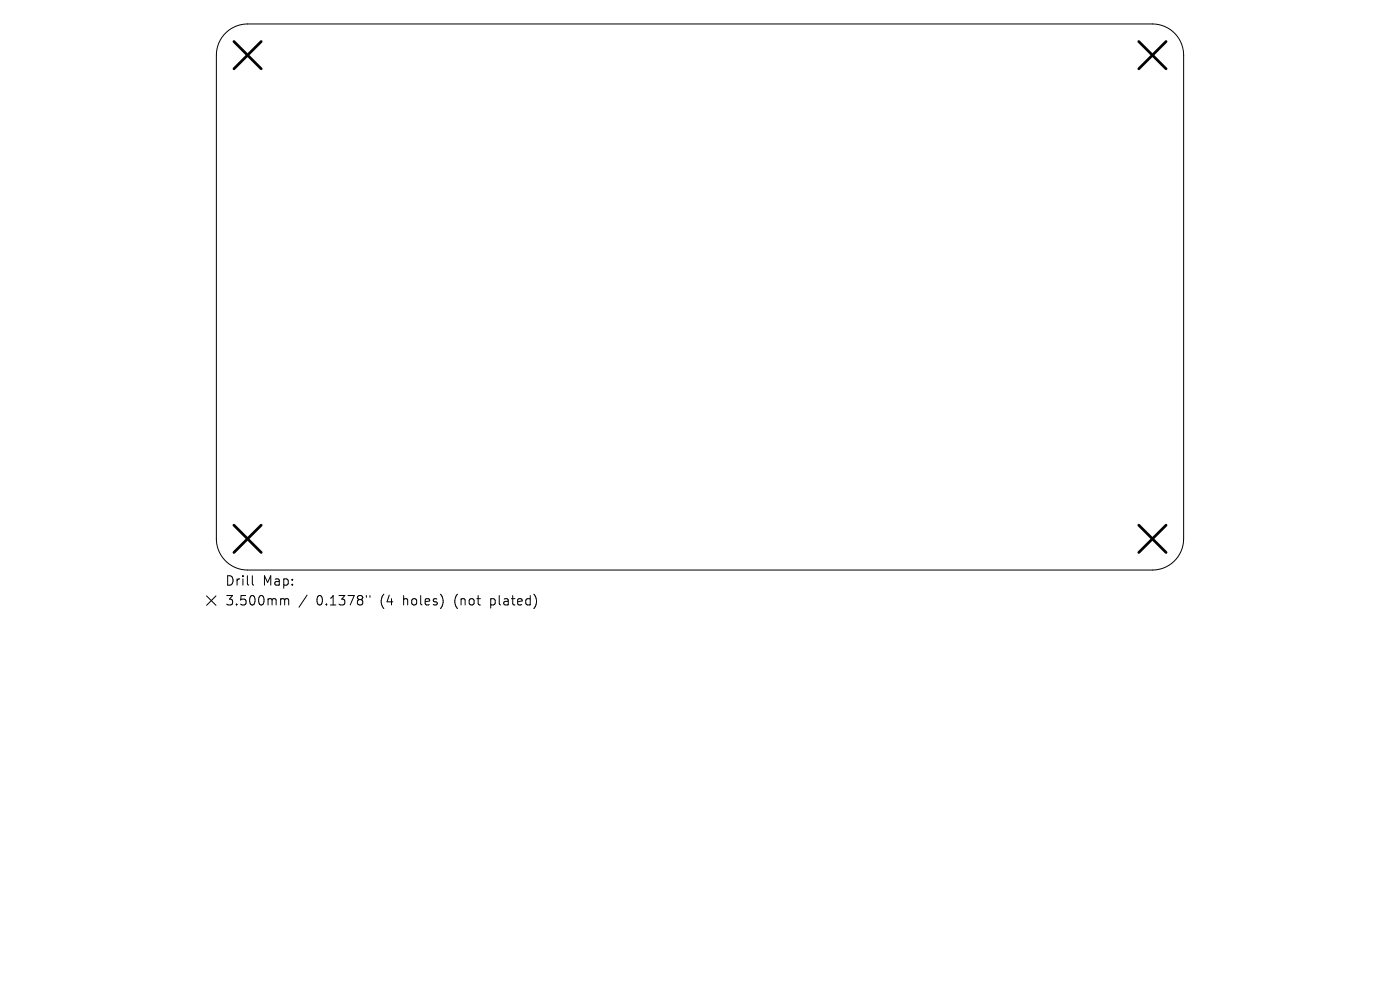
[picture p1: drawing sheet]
<svg xmlns="http://www.w3.org/2000/svg" width="297mm" height="210mm" viewBox="0 0 297 210" stroke-linecap="round" stroke-linejoin="round" font-family="sans-serif">
<defs><g id="words">
<g font-size="2.8">
<text x="47.8" y="124.5">Drill</text>
<text x="55.7" y="124.5">Map:</text>
<text x="47.8" y="128.7">3.500mm</text>
<text x="67.1" y="128.7">0.1378&quot;</text>
<text x="80.7" y="128.7">(4</text>
<text x="85.6" y="128.7">holes)</text>
<text x="96.5" y="128.7">(not</text>
<text x="104.2" y="128.7">plated)</text>
</g>
</g></defs>
<path d="M48 6.9a6.6 6.6 0 0 1 4.5-1.8h192a6.6 6.6 0 0 1 6.6 6.6v102.6a6.6 6.6 0 0 1-6.6 6.6h-192a6.6 6.6 0 0 1-6.6-6.6v-102.6a6.6 6.6 0 0 1 2.1-4.8zM43.8 126.4l2 2M45.8 126.4l-2 2M53.5 122.1v1.7l.3 .3M60.1 127l.3 .3M60.4 127.3v1M60.4 127.3l.3-.3 .5 .1v1.2M65.2 126.2l-1.8 2.6M77.7 126.3v.4M78.5 126.3v.4M93.9 126.9v1.3M113.3 126.1a2.35 2.35 0 0 1 0 2.9" fill="none" stroke="#000" stroke-width=".21"/>
<path d="M49.6 8.8l5.8 5.8M55.4 8.8l-5.8 5.8M241.6 8.8l5.8 5.8M247.4 8.8l-5.8 5.8M49.6 111.4l5.8 5.8M55.4 111.4l-5.8 5.8M241.6 111.4l5.8 5.8M247.4 111.4l-5.8 5.8" fill="none" stroke="#000" stroke-width=".58"/>
<use href="#words"/>
</svg>
